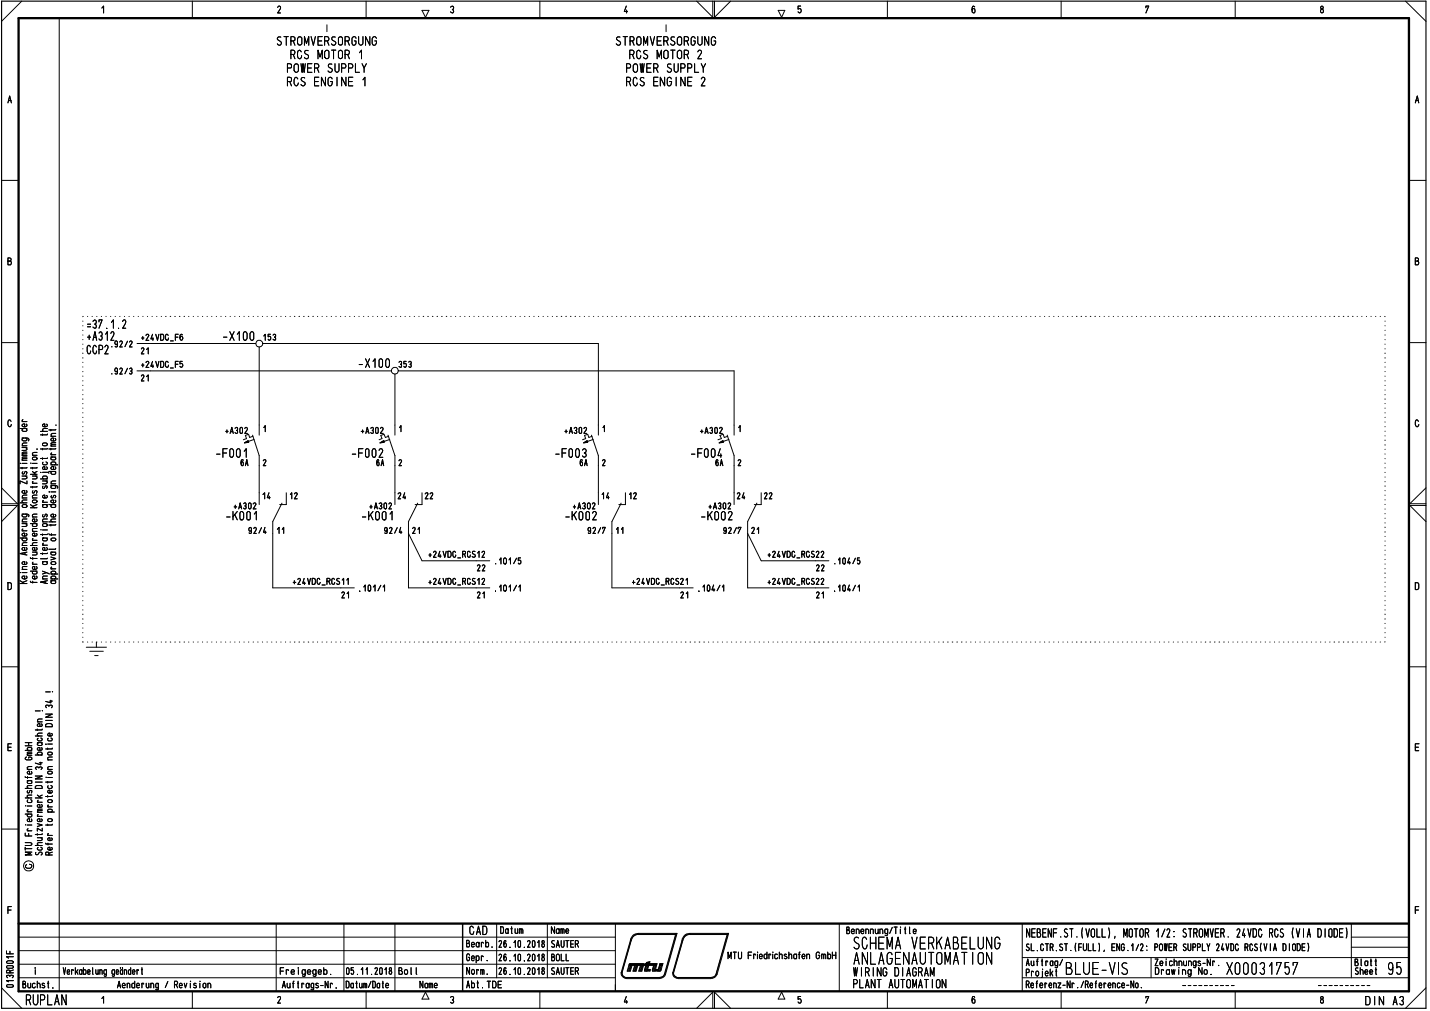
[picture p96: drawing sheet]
<svg xmlns="http://www.w3.org/2000/svg" width="420mm" height="297mm" viewBox="0 0 420 297" stroke-linecap="round" stroke-linejoin="round" font-family="sans-serif">
<defs><g id="words">
<text font-size="8" x="208.9" y="5">/</text>
<text font-size="4.6" x="7.3" y="295.4">RUPLAN</text>
<g font-size="3.9">
<text x="81.2" y="13.5">STROMVERSORGUNG</text>
<text x="85.1" y="17.4">RCS MOTOR 1</text>
<text x="180.8" y="13.5">STROMVERSORGUNG</text>
<text x="184.8" y="17.4">RCS MOTOR 2</text>
<text x="84" y="21.4">POWER SUPPLY</text>
<text x="183.7" y="21.4">POWER SUPPLY</text>
<text x="84.2" y="25.4">RCS ENGINE 1</text>
<text x="183.8" y="25.4">RCS ENGINE 2</text>
<text x="25.3" y="96.6">=37.1.2</text>
<text x="25.4" y="100.2">+A312„,,,,</text>
<text x="63.1" y="134.5">-F001</text>
<text x="103" y="134.5">-F002</text>
<text x="162.8" y="134.5">-F003</text>
<text x="202.7" y="134.5">-F004</text>
<text x="106.1" y="149.7">-KA300102</text>
<text x="66.1" y="152.9">-K001</text>
<text x="165.8" y="152.9">-K002</text>
<text x="205.7" y="152.9">-KA3002</text>
<text x="137.8" y="274.7">CAD</text>
<text x="301.5" y="275.5">NEBENF.ST.(VOLL), MOTOR 1/2: STROMVER. 24VDC RCS (VIA DIODE)</text>
<text x="250.7" y="286.9">WIRING DIAGRAM</text>
<text x="250.4" y="290.4">PLANT AUTOMATION</text>
<text x="400.8" y="295.4">DIN A3/</text>
</g>
<g font-size="3.2">
<text x="81.4" y="4">2</text>
<text x="132.2" y="4">3</text>
<text x="183.2" y="4">4</text>
<text x="234.1" y="4">5</text>
<text x="285.2" y="4">6</text>
<text x="336.3" y="4">7</text>
<text x="387.5" y="4">8</text>
<text x="2.2" y="30.4">A</text>
<text x="415.7" y="30.4">A</text>
<text x="2.1" y="78">B</text>
<text x="415.6" y="78">B</text>
<text x="2" y="173.4">D</text>
<text x="415.5" y="173.4">D</text>
<text x="2" y="220.7">E</text>
<text x="415.5" y="220.7">E</text>
<text x="2" y="268.6">F</text>
<text x="415.5" y="268.6">F</text>
<text x="146.8" y="274.4">Datum</text>
<text x="161.7" y="274.4">Name</text>
<text x="248.4" y="274.5">Benennung/Title</text>
<text x="136.8" y="278.4">Bearb.</text>
<text x="146.4" y="278.5">26.10.2018</text>
<text x="161.9" y="278.5">SAUTER</text>
<text x="213.6" y="281.9">MTU Friedrichshafen GmbH</text>
<text x="301.2" y="279.5">SL.CTR.ST.(FULL), ENG.1/2: POWER SUPPLY 24VDC RCS(VIA DIODE)</text>
<text x="18.4" y="286.4">Verkabelung geändert</text>
<text x="81.9" y="286.4">FreIgegeb .</text>
<text x="101.6" y="286.4">05.11.2018</text>
<text x="136.8" y="286.4">Norm.</text>
<text x="136.9" y="282.4">Gebr.</text>
<text x="146.4" y="282.4">26.10.2018</text>
<text x="146.4" y="286.4">26.10.2018</text>
<text x="161.8" y="282.4">BOLL</text>
<text x="161.9" y="286.4">SAUTER</text>
<text x="250.7" y="283.5">ABLAG-\AUTOldT</text>
<text x="339.1" y="283.9">Ze chnungs-Nr</text>
<text x="34.3" y="290.4">Aenderung / Revision</text>
<text x="82.8" y="290.4">Auf trags-Nr .</text>
<text x="123.1" y="290.4">Name</text>
<text x="136.9" y="290.4">Abt. TDE</text>
<text x="301.3" y="290.4">Referenz-Nr./Reference-No.</text>
<text x="387.8" y="294.9">8</text>
</g>
<g font-size="2.9">
<text x="29.5" y="4">1</text>
<text x="41.3" y="100.2">+24VDC_F6</text>
<text x="65.2" y="100.2">-X100_153</text>
<text x="25.3" y="104.1">C0P2. 414</text>
<text x="41.2" y="104.1">21</text>
<text x="32.1" y="110.1">.92/3</text>
<text x="41.2" y="112.1">21</text>
<text x="41.3" y="108.1">+24VDC_F5</text>
<text x="105.1" y="108.1">-X100 353</text>
<text x="66" y="127.5">+A302</text>
<text x="105.8" y="127.5">+A302</text>
<text x="165.7" y="127.5">+A302</text>
<text x="205.4" y="127.5">+A302</text>
<text x="70.4" y="137">6A</text>
<text x="77" y="137">2</text>
<text x="110.3" y="137">6A</text>
<text x="116.9" y="137">2</text>
<text x="170.1" y="137">6A</text>
<text x="176.7" y="137">2</text>
<text x="210" y="137">6A</text>
<text x="216.5" y="137">2</text>
<text x="68.5" y="149.7">+</text>
<text x="72.6" y="149.7">02</text>
<text x="76.9" y="146.7">14</text>
<text x="84.9" y="146.7">12</text>
<text x="108.4" y="149.7">+</text>
<text x="116.7" y="146.7">24</text>
<text x="124.6" y="146.7">22</text>
<text x="168.1" y="149.7">+</text>
<text x="172.2" y="149.7">02</text>
<text x="176.5" y="146.7">14</text>
<text x="184.6" y="146.7">12</text>
<text x="208" y="149.7">+</text>
<text x="212.1" y="149.7">02</text>
<text x="216.3" y="146.7">24</text>
<text x="224.3" y="146.7">22</text>
<text x="70" y="152.9">A3</text>
<text x="169.6" y="152.9">A3</text>
<text x="72.7" y="156.9">92/4</text>
<text x="81.1" y="156.9">11</text>
<text x="112.6" y="156.9">92/4 .21</text>
<text x="172.4" y="156.9">92/7</text>
<text x="180.8" y="156.9">11</text>
<text x="212.3" y="156.9">92/7 .21</text>
<text x="125.7" y="163.9">+24VDC_RCS12</text>
<text x="139.9" y="167.9">22</text>
<text x="144.9" y="165.9">.101/5</text>
<text x="225.3" y="163.9">+24VDC_ROS22</text>
<text x="239.6" y="167.9">22</text>
<text x="244.6" y="165.9">.104/5</text>
<text x="85.8" y="171.9">+24VDC_RCS11</text>
<text x="105.1" y="173.8">.101/1</text>
<text x="125.7" y="171.9">+24VDC_RCS12</text>
<text x="144.9" y="173.8">.101/1</text>
<text x="185.5" y="171.9">+24VDC_RCS21</text>
<text x="204.7" y="173.8">.104/1</text>
<text x="225.3" y="171.9">+24VDC_ROS22</text>
<text x="244.6" y="173.8">.104/1</text>
<text x="100.2" y="175.9">21</text>
<text x="140" y="175.9">21</text>
<text x="199.7" y="175.9">21</text>
<text x="239.6" y="175.9">21</text>
<text x="116.9" y="286.4">Bol l</text>
<text x="301.2" y="286.9">Projekt 3LU1-V</text>
<text x="301.4" y="283.8">Auftrag/</text>
<text x="339.2" y="286.4">Drawing No.</text>
<text x="397.9" y="283.9">Blatt</text>
<text x="397.9" y="286.4">Sheet</text>
<text x="6.4" y="290.4">Buchst.</text>
<text x="101.4" y="290.4">Datum/Date</text>
<text x="123.8" y="293.7">A</text>
<text x="228.5" y="293.7">A</text>
<text x="29.5" y="294.9">1</text>
<text x="81.4" y="294.9">2</text>
<text x="132.2" y="294.9">3</text>
<text x="183.2" y="294.9">4</text>
<text x="234.3" y="294.9">5</text>
<text x="285.4" y="294.9">6</text>
<text x="336.4" y="294.9">7</text>
</g>
<g font-size="2">
<text x="7.6" y="230.8">ca0</text>
<text x="7.5" y="241.6">000</text>
<text x="1.7" y="286">ce</text>
</g>
<g font-size="1.5">
<text x="16.2" y="125.6">•</text>
<text x="11.6" y="126.9">.C-•-•</text>
<text x="11.7" y="135.4">-•-•</text>
<text x="6.2" y="139.5">(/).Y</text>
<text x="8.7" y="143.7">•-•-•</text>
<text x="9.3" y="142.3">c-</text>
<text x="12.3" y="138.1">00</text>
<text x="12.3" y="143.7">V) 01</text>
<text x="9.3" y="145">u)</text>
<text x="9.3" y="146.5">C</text>
<text x="12.3" y="147.9">c- 0</text>
<text x="12.3" y="149.3">0 -0</text>
<text x="14.1" y="145">.-</text>
<text x="14.7" y="146.5">0,</text>
<text x="6.2" y="154.9">M</text>
<text x="6.3" y="152.1">0)C</text>
<text x="12.2" y="152.1">N0</text>
<text x="12.3" y="153.5">C.0</text>
<text x="12.3" y="154.9">0-•-•</text>
<text x="6.3" y="161.7">000-</text>
<text x="16" y="161.7">,</text>
<text x="6.3" y="166">04-00</text>
<text x="14.7" y="167.5">c-</text>
<text x="6.2" y="168.8">C0</text>
<text x="6.3" y="170.3">0000.</text>
<text x="10.7" y="213.7">0d</text>
<text x="7.1" y="220.6">.0</text>
<text x="10" y="222">.0</text>
<text x="13.2" y="220.6">-•-•</text>
<text x="7.8" y="226.2">C</text>
<text x="13.8" y="223.4">C</text>
<text x="13.8" y="226.2">C</text>
<text x="7.8" y="233.2">V7</text>
<text x="7.3" y="237.6">-</text>
<text x="7.6" y="238.7">0</text>
<text x="10.6" y="238.8">E0.</text>
<text x="10.8" y="236">c-</text>
<text x="7.1" y="249.9">1-•</text>
<text x="10.7" y="247.1">MO</text>
<text x="10.7" y="249.9">00</text>
<text x="1.6" y="280.4">LL</text>
<text x="1.7" y="283.2">CZ</text>
<text x="1.7" y="284.6">CZ</text>
</g>
</g></defs>
<g fill="none" stroke="#000" stroke-width=".29">
<path d="M6.4 .3l-5.9 6M17.4 5.3v286M56.5 .3v5M107.6 .3v5M124 3h2l-1 2.1zM158.6 .3v5M204.7 .3l4.7 4.8M228.6 3h2l-.9 2.1zM260.7 .3v5M311.8 .3v5M362.9 .3v5M413 .3l6 6"/>
<path d="M.5 53h5M414 53h5M.5 100.7h5M414 100.7h5M3.3 123.8a.48 .48 0 0 0-.6-.4 .48 .48 0 0 0-.4 .6v.7l.4 .6h.4l.2-.6M416.8 123.8a.48 .48 0 0 0-.6-.4 .48 .48 0 0 0-.4 .6v.7l.4 .6h.4l.3-.6M.5 148.5h4.6l-4.6 4.7M.5 143.3l4.6 4.7h-4.6M120 156.7l4 8.1M219.7 156.7l3.9 8.1M419 148.5h-4.8l4.8 4.7M419 143.3l-4.8 4.7h4.8"/>
<path d="M.5 195.9h5M414 195.9h5M.5 243.6h5M414 243.6h5M5.5 275.3h175.3M5.5 279.3h175.3M81.2 271.4v19.9M101 271.4v19.9M116 271.4v19.9M145.9 271.4v15.9M160.8 271.4v15.9M180.8 271.4v19.9"/>
<path d="M246.6 271.4v19.9M300.4 271.4v19.8M397 271.4v15.9M397 278.3h17M397 275.3h17M.5 290.2l5.9 6M5.5 287.3h175.3M5.5 283.3h175.3M56.5 291.3v4.9M107.6 291.3v4.9M158.6 291.3v4.9M204.7 296.2l4.7-4.7v4.7"/>
<path d="M209.9 296.2v-4.7l4.8 4.7M260.7 291.3v4.9M300.4 287.3h113.6M300.4 281.3h113.6M311.8 291.3v4.9M338.2 281.3v6M362.9 291.3v4.9M419 290.2l-6 6"/>
<circle cx="8.4" cy="254.4" r="1.49"/>
</g>
<path d="M.5 .3h418.5v295.9h-418.5z" fill="none" stroke="#000" stroke-width=".34"/>
<path d="M5.5 5.3h408.5v286h-408.5zM5.5 271.4h408.5" fill="none" stroke="#000" stroke-width=".68"/>
<path d="M135.9 271.4v19.9" fill="none" stroke="#000" stroke-width=".42"/>
<path d="M358.1 283.7h.1" fill="none" stroke="#000" stroke-width=".29"/>
<path d="M7.4 247.6h1.5a.42 .42 0 0 1 .5 .4 .42 .42 0 0 1-.5 .4h-1.5M7.4 244.8v.8h2M8 244.1h1.4M8 242.4h1.4M8.3 243.5l-.3 .4 .3 .2M8.4 244.9v.7M9.4 250.4h-2l1.6 .4-1.6 .4h2M2.1 289.4l1.4-.1a.38 .38 0 0 1 .4 .4 .38 .38 0 0 1-.4 .4l-1.4-.1-.2-.3zM2.2 287.3l-.3-.4a.55 .55 0 0 1 .5-.4 .55 .55 0 0 1 .5 .4 .48 .48 0 0 1 .6-.4 .48 .48 0 0 1 .4 .5l-.3 .3M3.9 288.1h-2l.6 .4M3.9 281.1h-2l.6 .4M358.1 283.7h.1" fill="none" stroke="#000" stroke-width=".29"/>
<g fill="none" stroke="#000" stroke-width=".29">
<path d="M7.4 218.2h2M8.4 218.2v.9M7.4 228.2l.1 .2h1.9M7.4 239.2h2M7.4 234.4h2M7.8 222.4l-.4 .4v.2l.4 .3 1.6-.2-.2-.6-.8-.1v.4M8 238.5h1.4M8 236.8h1.4M8 221.9h1.4M8.1 228.2v.5M8.3 239.2l-.3 .2 .3 .6h.8l.3-.2v-.4l-.3-.2M9 234.9l.4 .2v.5l-.3 .2-.9-.1-.2-.2 .2-.5"/>
<path d="M9.2 226.7l.2 .2-.2 .5h-.9l-.3-.5 .7-.3v.8M9.4 233.6l-1.3 .1-.1 .5 .4 .2M9.4 230.8l-1.3 .1-.1 .5 .4 .2M9.4 221.4h-1.1l-.3 .2 .3 .3M9.4 221l-1.3 .1-.1 .1 .3 .2M7.4 247.6h1.5a.42 .42 0 0 1 .5 .4 .42 .42 0 0 1-.5 .4h-1.5M7.4 244.8v.8h2M7.6 242.4h.1M8 244.1h1.4M8 242.4h1.4M8.3 243.5l-.3 .4 .3 .2M8.4 244.9v.7"/>
<path d="M9.4 250.4h-2l1.6 .4-1.6 .4h2"/>
</g>
<g fill="none" stroke="#000" stroke-width=".29">
<path d="M7.4 218.2h2M8.4 218.2v.9M10.4 216.2h2M10.4 208.9h1.4M11 218.2h1.1l.3 .6-.3 .2h-.8l-.3-.2 .3-.6M11 214.2v.4M12 216.8l.4 .4-.3 .5h-.8l-.3-.4 .2-.4M12.1 219.7l.3 .4-.4 .4-1-.2v-.5l.7-.2v.9M12.4 215.4l-1.3 .2-.1 .3 .4 .3M12.4 214.2l-.1 .3h-1.9M12.4 211.2l-1.2 .1-.2 .2 .2 .6M12.4 218.2l-.2 .1"/>
<path d="M7.4 228.2l.1 .2h1.9M7.4 239.2h2M7.4 234.4h2M7.8 222.4l-.4 .4v.2l.4 .3 1.6-.2-.2-.6-.8-.1v.4M8 238.5h1.4M8 236.8h1.4M8 221.9h1.4M8.1 228.2v.5M8.3 239.2l-.3 .2 .3 .6h.8l.3-.2v-.4l-.3-.2M9 234.9l.4 .2v.5l-.3 .2-.9-.1-.2-.2 .2-.5M9.2 226.7l.2 .2-.2 .5h-.9l-.3-.5 .7-.3v.8M9.4 233.6l-1.3 .1-.1 .5 .4 .2"/>
<path d="M9.4 230.8l-1.3 .1-.1 .5 .4 .2M9.4 221.4h-1.1l-.3 .2 .3 .3M9.4 221l-1.3 .1-.1 .1 .3 .2M10.4 228h2l-2 .9h2M10.4 234.4h2M10.5 231.1l.3-.3h1.2l.4 .3v.5h-2zM10.7 226.1l-.3-.5a.55 .55 0 0 1 .5-.3 .55 .55 0 0 1 .5 .3 .48 .48 0 0 1 .5-.3 .48 .48 0 0 1 .4 .5l-.2 .3M11 233.6l1 .8M11.2 239.4l-.2 .2 .3 .3M11.6 224.1h.8M12 223.9v.8l-1.6-.5M12.1 236.4l.3 .5-.4 .3-1-.1v-.5l.2-.2h.5v.8"/>
<path d="M12.4 233.6l-.8 .4M7.6 242.4h.1M10.5 250.4a.43 .43 0 0 0 .1 .7 .43 .43 0 0 0 .6-.1 .56 .56 0 0 1 .6-.7 .56 .56 0 0 1 .5 .7l-.2 .2M11 242l1.4 .4-1.4 .4M11 244.9v.5M12.4 247.6h-1.3l-.1 .5 .4 .3M12.4 244.9l-.1 .3h-1.9M12.4 243.3v.9l-1.4-.9v.9"/>
</g>
<g fill="none" stroke="#000" stroke-width=".29">
<path d="M10.4 216.2h2M10.4 208.9h1.4M11 218.2h1.1l.3 .6-.3 .2h-.8l-.3-.2 .3-.6M11 214.2v.4M12 216.8l.4 .4-.3 .5h-.8l-.3-.4 .2-.4M12.1 219.7l.3 .4-.4 .4-1-.2v-.5l.7-.2v.9M12.5 208.9h.1M12.4 215.4l-1.3 .2-.1 .3 .4 .3M12.4 214.2l-.1 .3h-1.9M12.4 211.2l-1.2 .1-.2 .2 .2 .6M12.4 218.2l-.2 .1M10.4 228h2l-2 .9h2"/>
<path d="M10.4 234.4h2M10.5 231.1l.3-.3h1.2l.4 .3v.5h-2zM10.7 226.1l-.3-.5a.55 .55 0 0 1 .5-.3 .55 .55 0 0 1 .5 .3 .48 .48 0 0 1 .5-.3 .48 .48 0 0 1 .4 .5l-.2 .3M11 233.6l1 .8M11.2 239.4l-.2 .2 .3 .3M11.6 224.1h.8M12 223.9v.8l-1.6-.5M12.1 236.4l.3 .5-.4 .3-1-.1v-.5l.2-.2h.5v.8M12.4 233.6l-.8 .4M10.5 250.4a.43 .43 0 0 0 .1 .7 .43 .43 0 0 0 .6-.1 .56 .56 0 0 1 .6-.7 .56 .56 0 0 1 .5 .7l-.2 .2M11 242l1.4 .4-1.4 .4M11 244.9v.5"/>
<path d="M12.4 247.6h-1.3l-.1 .5 .4 .3M12.4 244.9l-.1 .3h-1.9M12.4 243.3v.9l-1.4-.9v.9"/>
</g>
<g fill="none" stroke="#000" stroke-width=".29">
<path d="M12.5 208.9h.1M14 229.6v.4M14 233.8v.4M14 238.6h2M14 237.1h1.4M14 228.4h1.4M14.1 235.1l.3-.2 .8 .1 .2 .5-1 .3-.4-.3zM14.3 236.6h-.3l.3 .5M14.4 238.6a.43 .43 0 0 1-.4-.4 .43 .43 0 0 1 .4-.5l.9 .2 .1 .4-.5 .3M14.9 230.8l.5 .3-.4 .5h-.7l-.3-.2 .2-.5M15.1 232.2l.3 .3-.3 .5h-.8l-.3-.3 .1-.4 .6-.1v.8M15.4 233.8l-.1 .2h-1.9"/>
<path d="M15.4 229.6v.2h-2M13.4 247.7l.1 .3h1.9M14 245.4h1.4M14 242.1v.5M14.1 240.7l.3-.2 .8 .1 .2 .5-1 .3-.4-.3zM14.1 247.7v.5M14.3 244.9l-.3 .1 .3 .4M14.4 251.2v-.5a.56 .56 0 0 0-1-.2v.7h2M15.1 249l.3 .4-.5 .4-.8-.2v-.5l.6-.2v.9M15.1 246.2l.3 .4-.5 .4-.8-.2v-.5l.6-.2v.9M15.4 242.1l-.1 .3h-1.9M15.4 250.4l-1 .3"/>
</g>
<g fill="none" stroke="#000" stroke-width=".29">
<path d="M13.4 212.9l.6-.3 1 .1 .4 .3v.5h-2zM13.4 209.8h2l-2 .9h2M13.4 211.7h2M13.4 203.3h1.4M13.5 218.6h.1M13.7 207.9l-.3-.3a.48 .48 0 0 1 .5-.4 .48 .48 0 0 1 .5 .3 .53 .53 0 0 1 .5-.3 .53 .53 0 0 1 .5 .4l-.3 .3M14 218.6h1.4M14.6 206h.8M14.9 216.8l.5 .4-.4 .5h-.7l-.3-.3 .2-.5M14.9 205.7v.8l-1.5-.4M15.1 215.5l.3 .2-.3 .5h-.8l-.3-.5 .4-.3h.3v.8M13.6 228.4h.1"/>
<path d="M14.1 226.7l.3-.1 .8 .1 .2 .5-1 .2-.4-.2zM14.1 221.1l.3-.1 .8 .1 .2 .5-1 .2-.4-.2z"/>
</g>
<g fill="none" stroke="#000" stroke-width=".29">
<path d="M15.5 203.3h.1M14 229.6v.4M14 233.8v.4M14 238.6h2M14 237.1h1.4M14 228.4h1.4M14.1 235.1l.3-.2 .8 .1 .2 .5-1 .3-.4-.3zM14.3 236.6h-.3l.3 .5M14.4 238.6a.43 .43 0 0 1-.4-.4 .43 .43 0 0 1 .4-.5l.9 .2 .1 .4-.5 .3M14.9 230.8l.5 .3-.4 .5h-.7l-.3-.2 .2-.5M15.1 232.2l.3 .3-.3 .5h-.8l-.3-.3 .1-.4 .6-.1v.8M15.4 233.8l-.1 .2h-1.9"/>
<path d="M15.4 229.6v.2h-2M13.4 247.7l.1 .3h1.9M14 245.4h1.4M14 242.1v.5M14.1 240.7l.3-.2 .8 .1 .2 .5-1 .3-.4-.3zM14.1 247.7v.5M14.3 244.9l-.3 .1 .3 .4M14.4 251.2v-.5a.56 .56 0 0 0-1-.2v.7h2M15.1 249l.3 .4-.5 .4-.8-.2v-.5l.6-.2v.9M15.1 246.2l.3 .4-.5 .4-.8-.2v-.5l.6-.2v.9M15.4 242.1l-.1 .3h-1.9M15.4 250.4l-1 .3"/>
</g>
<g fill="none" stroke="#000" stroke-width=".29">
<path d="M13.4 212.9l.6-.3 1 .1 .4 .3v.5h-2zM13.4 209.8h2l-2 .9h2M13.4 211.7h2M13.4 203.3h1.4M13.5 218.6h.1M13.7 207.9l-.3-.3a.48 .48 0 0 1 .5-.4 .48 .48 0 0 1 .5 .3 .53 .53 0 0 1 .5-.3 .53 .53 0 0 1 .5 .4l-.3 .3M14 218.6h1.4M14.6 206h.8M14.9 216.8l.5 .4-.4 .5h-.7l-.3-.3 .2-.5M14.9 205.7v.8l-1.5-.4M15.1 215.5l.3 .2-.3 .5h-.8l-.3-.5 .4-.3h.3v.8M13.6 228.4h.1"/>
<path d="M14.1 226.7l.3-.1 .8 .1 .2 .5-1 .2-.4-.2zM14.1 221.1l.3-.1 .8 .1 .2 .5-1 .2-.4-.2z"/>
</g>
<g fill="none" stroke="#000" stroke-width=".29">
<path d="M12.5 158.1h1.1l.3 .5-.3 .3h-.8l-.3-.3 .3-.5M12.5 156.9v.4M12.5 155.7h1.4M12.7 159.6l-.2 .3 .3 .3M13.9 156.9l-.1 .2h-1.9M13.9 158.1l-.2 .1M12.5 167.8l1.9 .9M12.5 165h1.1l.3 .4-.1 .3-.2 .2-.9-.1-.2-.4 .3-.4M12.5 170.1h1.4M12.5 162.5v.4M12.5 160.2h1.4M13.2 170.8v.6"/>
<path d="M13.7 160.9l.2 .5-.4 .3-.9-.2-.1-.4 .2-.2h.5v.8M13.7 168.2l-1.2 .5M13.9 170.6l-2 .4 2 .4M13.9 169.2h-1.2l-.2 .5 .2 .4M13.9 164l-.1 .2h-1.9M13.9 162.5l-.1 .1h-1.9M13.9 165l-.2 .1M15.5 203.3h.1M8.7 253.9a.6 .6 0 0 1 .7 .6 .6 .6 0 0 1-.6 .6h-.8l-.4-.3-.1-.5 .3-.3"/>
</g>
<g fill="none" stroke="#000" stroke-width=".29">
<path d="M12 138.8h.1M12.5 138.8h1.5l.4 .2M12.5 130.4l1-.3a.42 .42 0 0 1 .4 .5 .42 .42 0 0 1-.4 .4l-.8-.1zM12.5 127.5v.4M12.5 131.7v.5M13.5 135.7l.4 .4-.3 .5-.9-.1-.2-.3 .2-.4M13.7 124.6l.2 .3-.1 .3-.9 .2a.45 .45 0 0 1-.4-.6 .45 .45 0 0 1 .7-.3v.9M13.9 131.7l-.1 .2h-1.9M13.9 127.5l-.1 .3h-1.9M11.9 140.7h2M12.1 155.7h.1M12.5 158.1h1.1l.3 .5-.3 .3h-.8l-.3-.3 .3-.5"/>
<path d="M12.5 141.3h1.4M12.5 156.9v.4M12.5 155.7h1.4M12.7 159.6l-.2 .3 .3 .3M12.8 140.7l-.3-.3 .3-.5h.8l.3 .3-.3 .5M13.5 141.3a.42 .42 0 0 1 .4 .4 .42 .42 0 0 1-.4 .5h-1M13.7 145.5l.2 .3-.2 .5h-1l-.2-.5 .7-.3v.8M13.9 156.9l-.1 .2h-1.9M13.9 158.1l-.2 .1M12.5 167.8l1.9 .9M12.5 165h1.1l.3 .4-.1 .3-.2 .2-.9-.1-.2-.4 .3-.4M12.5 162.5v.4"/>
<path d="M12.5 170.1h1.4M12.5 160.2h1.4M13.2 170.8v.6M13.7 160.9l.2 .5-.4 .3-.9-.2-.1-.4 .2-.2h.5v.8M13.7 168.2l-1.2 .5M13.9 170.6l-2 .4 2 .4M13.9 169.2h-1.2l-.2 .5 .2 .4M13.9 164l-.1 .2h-1.9M13.9 162.5l-.1 .1h-1.9M13.9 165l-.2 .1"/>
</g>
<g fill="none" stroke="#000" stroke-width=".29">
<path d="M5.9 125.9h2M6 136.1h.1M6.5 128.7l1.8 .1 .2 .3-.2 .4M6.5 137.3v.5M6.5 136.1h1.4M6.5 135.2h1.4M6.5 133.9h1.4M6.5 131.5h1.4M6.5 131h1.4M6.5 123.9h1.4M6.7 123.3l-.2 .2 .3 .4M6.8 128.7l-.3 .3 .3 .5h.8l.3-.2-.3-.6"/>
<path d="M6.8 125.9l-.3 .3 .3 .5h.8l.3-.2-.3-.6M7.5 139.9l.4 .3-.1 .3-1.3 .2M7.5 131.5l.4 .3-.1 .4-1.3 .1M7.7 124.6l.2 .5-.4 .3-.9-.2v-.5l.6-.2v.9M7.9 137.3l-.1 .2h-1.9M7.9 134.7h-1.2l-.2 .3 .2 .2M7.9 134.3h-1.2l-.2 .2 .4 .2M7.9 133.3h-1.2l-.2 .3 .2 .3M7.9 132.8l-1.3 .1v.4h.3M7.9 130.1l-1.3 .2 .1 .7M9.5 136.1h1.4M9.5 137.3v.5"/>
<path d="M10.5 139.9l.4 .3-.2 .4-1.2 .1M10.9 137.3v.2h-2M12 138.8h.1M12.5 138.8h1.5l.4 .2M12.5 130.4l1-.3a.42 .42 0 0 1 .4 .5 .42 .42 0 0 1-.4 .4l-.8-.1zM12.5 127.5v.4M12.5 131.7v.5M13.5 135.7l.4 .4-.3 .5-.9-.1-.2-.3 .2-.4M13.7 124.6l.2 .3-.1 .3-.9 .2a.45 .45 0 0 1-.4-.6 .45 .45 0 0 1 .7-.3v.9M13.9 131.7l-.1 .2h-1.9M13.9 127.5l-.1 .3h-1.9M5.9 158.1h2"/>
<path d="M5.9 147.7h2M6.5 156h1.4M6.5 146.3h1.4M6.6 148.4l.9-.1 .3 .1 .1 .4-1 .3-.3-.2zM6.7 155.4l-.2 .3 .3 .3M6.8 158.1l-.3 .2 .3 .6 .9-.1 .2-.5-.3-.2M7.7 156.7l.2 .3-.2 .5h-1l-.2-.4 .1-.3 .6-.2v.9M7.7 144.2l.2 .4-.4 .3-.9-.1-.1-.4 .7-.3v.8M7.9 159.4l-1.3 .2 .1 .7M7.9 152.5l-1.3 .1 .1 .7M7.9 146.9l-1.3 .1-.1 .4 .4 .3M7.9 145.5l-1.3 .1 .1 .7"/>
<path d="M7.9 141.3v.9l-2-.9v.9M8.9 153.8h2M8.9 149.2h2M8.9 148.3l1.2 .9M9.5 147.2l.4-.3h.6l.4 .3v.2l-.2 .3h-.8zM9.5 158.7h1.4M9.5 156.1h1.4M9.5 151.9h1.4M9.7 158.2l-.2 .4 .3 .1M9.8 153.8l-.3 .2v.5l.3 .2 1-.2 .1-.3-.4-.4M10.6 156.7l.3 .3-.3 .5h-.9l-.1-.7 .6-.2v.9M10.6 152.5l.3 .5-.4 .3-.8-.1-.2-.5 .2-.2h.5v.8"/>
<path d="M10.9 159.4l-1.3 .2-.1 .5 .4 .2M10.9 155.3l-1.3 .1 .1 .7M10.9 151l-1.3 .2 .1 .7M10.9 148.3l-1.3 .5M11.9 140.7h2M12.1 155.7h.1M12.5 141.3h1.4M12.8 140.7l-.3-.3 .3-.5h.8l.3 .3-.3 .5M13.5 141.3a.42 .42 0 0 1 .4 .4 .42 .42 0 0 1-.4 .5h-1M13.7 145.5l.2 .3-.2 .5h-1l-.2-.5 .7-.3v.8M5.9 171.4h2M5.9 170.6l1.3 .8"/>
<path d="M7.3 162.4v.6M7.9 166.5h-1.3l.1 .8M7.9 162.2l-2 .4 2 .5M7.9 170.6l-1.3 .5M8.9 170.8l.2 .3h1.8M8.9 163.8l.1 .3h1.9M8.9 167.8h2M9.6 163.8v.5M9.6 170.8v.5M9.8 167.8l-.3 .2v.5l.3 .2 1-.2 .1-.4-.4-.3M10.5 162.2l.4 .4-.2 .4-1.2 .1M10.6 166.5l.3 .5-.4 .3-.8-.1-.2-.5 .2-.2h.5v.8"/>
</g>
<g fill="none" stroke="#000" stroke-width=".29">
<path d="M9.1 136.1h.1M9.5 133.8h1.4M9.5 137.3v.5M9.5 136.1h1.4M9.7 134.4h1l.2 .5-1 .2-.4-.2zM10.5 139.9l.4 .3-.2 .4-1.2 .1M10.9 132.9l-1.3 .2 .1 .7M10.9 132h.1M10.9 137.3v.2h-2M8.9 153.8h2M8.9 149.2h2M8.9 148.3l1.2 .9"/>
<path d="M9.5 147.2l.4-.3h.6l.4 .3v.2l-.2 .3h-.8zM9.5 158.7h1.4M9.5 156.1h1.4M9.5 151.9h1.4M9.7 158.2l-.2 .4 .3 .1M9.8 153.8l-.3 .2v.5l.3 .2 1-.2 .1-.3-.4-.4M10.6 156.7l.3 .3-.3 .5h-.9l-.1-.7 .6-.2v.9M10.6 152.5l.3 .5-.4 .3-.8-.1-.2-.5 .2-.2h.5v.8M10.9 159.4l-1.3 .2-.1 .5 .4 .2M10.9 155.3l-1.3 .1 .1 .7M10.9 151l-1.3 .2 .1 .7M10.9 148.3l-1.3 .5"/>
<path d="M8.9 170.8l.2 .3h1.8M8.9 163.8l.1 .3h1.9M8.9 167.8h2M9.6 163.8v.5M9.6 170.8v.5M9.8 167.8l-.3 .2v.5l.3 .2 1-.2 .1-.4-.4-.3M10.5 162.2l.4 .4-.2 .4-1.2 .1M10.6 166.5l.3 .5-.4 .3-.8-.1-.2-.5 .2-.2h.5v.8"/>
</g>
<g fill="none" stroke="#000" stroke-width=".29">
<path d="M96.1 7.3v2M195.7 7.3v2M39.2 93h.1M40.6 93h.1M42 93h.1M43.3 93h.1M44.7 93h.1M46 93h.1M47.4 93h.1M48.6 93h.2M50 93h.2M51.3 93h.2"/>
<path d="M52.7 93h.2M54.1 93h.1M55.4 93h.1M56.8 93h.1M58.1 93h.1M59.5 93h.1M60.8 93h.1M62.2 93h.1M63.5 93h.1M64.9 93h.1M66.3 93h.1M67.6 93h.1"/>
<path d="M69 93h.1M70.3 93h.1M71.7 93h.1M73 93h.1M74.4 93h.1M75.7 93h.1M77.1 93h.1M78.4 93h.1M79.8 93h.1M81.2 93h.1M82.5 93h.1M83.9 93h.1"/>
<path d="M85.2 93h.1M86.5 93h.2M87.8 93h.2M89.2 93h.2M90.6 93h.1M91.9 93h.2M93.3 93h.1M94.6 93h.1M96 93h.1M97.3 93h.1M98.7 93h.1M100 93h.1"/>
<path d="M101.4 93h.1M102.7 93h.1M104.1 93h.1M105.5 93h.1M106.8 93h.1M108.2 93h.1M109.5 93h.1M110.9 93h.1M112.2 93h.1M113.6 93h.1M114.9 93h.1M116.3 93h.1"/>
<path d="M117.6 93h.1M119 93h.1M120.4 93h.1M121.7 93h.1M123.1 93h.1M124.3 93h.2M125.7 93h.2M127 93h.2M128.4 93h.2M129.8 93h.1M131.1 93h.2M132.5 93h.1"/>
<path d="M133.8 93h.1M135.2 93h.1M136.5 93h.1M137.9 93h.1M139.2 93h.1M140.6 93h.1M141.9 93h.1M143.3 93h.1M144.7 93h.1M146 93h.1M147.4 93h.1M148.7 93h.1"/>
<path d="M150.1 93h.1M151.4 93h.1M152.8 93h.1M154.1 93h.1M155.5 93h.1M156.8 93h.1M158.2 93h.1M159.6 93h.1M160.9 93h.1M162.3 93h.1M163.5 93h.2M164.9 93h.2"/>
<path d="M166.2 93h.2M167.6 93h.2M169 93h.1M170.3 93h.1M171.7 93h.1M173 93h.1M174.4 93h.1M175.7 93h.1M177.1 93h.1M178.4 93h.1M179.8 93h.1M181.1 93h.1"/>
<path d="M182.5 93h.1M183.9 93h.1M185.2 93h.1M186.6 93h.1M187.9 93h.1M189.3 93h.1M190.6 93h.1M192 93h.1M193.3 93h.1M194.7 93h.1M196 93h.1M197.4 93h.1"/>
<path d="M198.8 93h.1M200.1 93h.1M201.4 93h.1M202.7 93h.2M204.1 93h.2M205.4 93h.2M206.8 93h.2M208.2 93h.1M209.5 93h.1M210.9 93h.1M212.2 93h.1M213.6 93h.1"/>
<path d="M214.9 93h.1M216.3 93h.1M217.6 93h.1M219 93h.1M220.3 93h.1M221.7 93h.1M223.1 93h.1M224.4 93h.1M225.8 93h.1M227.1 93h.1M228.5 93h.1M229.8 93h.1"/>
<path d="M231.2 93h.1M232.5 93h.1M233.9 93h.1M235.2 93h.1M236.6 93h.1M238 93h.1M239.2 93h.2M240.6 93h.1M241.9 93h.2M243.3 93h.2M244.6 93h.2M246 93h.1"/>
<path d="M247.4 93h.1M248.7 93h.1M250.1 93h.1M251.4 93h.1M252.8 93h.1M254.1 93h.1M255.5 93h.1M256.8 93h.1M258.2 93h.1M259.5 93h.1M260.9 93h.1M262.3 93h.1"/>
<path d="M263.6 93h.1M265 93h.1M266.3 93h.1M267.7 93h.1M269 93h.1M270.4 93h.1M271.7 93h.1M273.1 93h.1M274.4 93h.1M275.8 93h.1M277.1 93h.1M278.4 93h.2"/>
<path d="M279.8 93h.2M281.1 93h.2M282.5 93h.2M283.8 93h.1M285.2 93h.1M286.6 93h.1M287.9 93h.1M289.3 93h.1M290.6 93h.1M292 93h.1M293.3 93h.1M294.7 93h.1"/>
<path d="M296 93h.1M297.4 93h.1M298.7 93h.1M300.1 93h.1M301.5 93h.1M302.8 93h.1M304.2 93h.1M305.5 93h.1M306.9 93h.1M308.2 93h.1M309.6 93h.1M310.9 93h.1"/>
<path d="M312.3 93h.1M313.6 93h.1M315 93h.1M316.3 93h.1M317.6 93h.2M319 93h.2M320.3 93h.2M321.7 93h.2M323 93h.1M324.4 93h.1M325.8 93h.1M327.1 93h.1"/>
<path d="M328.5 93h.1M329.8 93h.1M331.2 93h.1M332.5 93h.1M333.9 93h.1M335.2 93h.1M336.6 93h.1M337.9 93h.1M339.3 93h.1M340.7 93h.1M342 93h.1M343.4 93h.1"/>
<path d="M344.7 93h.1M346.1 93h.1M347.4 93h.1M348.8 93h.1M350.1 93h.1M351.5 93h.1M352.8 93h.1M354.1 93h.2M355.5 93h.1M356.8 93h.2M358.2 93h.2M359.5 93h.2"/>
<path d="M360.9 93h.1M362.2 93h.1M363.6 93h.1M365 93h.1M366.3 93h.1M367.7 93h.1M369 93h.1M370.4 93h.1M371.7 93h.1M373.1 93h.1M374.4 93h.1M375.8 93h.1"/>
<path d="M377.1 93h.1M378.5 93h.1M379.9 93h.1M381.2 93h.1M382.6 93h.1M383.9 93h.1M385.3 93h.1M386.6 93h.1M388 93h.1M389.3 93h.1M390.7 93h.1M392 93h.1"/>
<path d="M393.3 93h.2M394.7 93h.1M396 93h.2M397.4 93h.2M398.7 93h.1M400.1 93h.1M401.4 93h.1M402.8 93h.1M404.2 93h.1M405.5 93h.1M406.9 93h.1M407 94.3v.1"/>
<path d="M407 95.7v.1M407 97v.1M407 98.4v.1M407 99.7v.1M24.3 102.4v.1M24.3 103.7v.2M24.3 105.1v.1M24.3 106.4v.1M24.3 107.8v.1M24.3 109.1v.1M24.3 110.5v.1M24.3 111.8v.1"/>
<path d="M24.3 113.2v.1M24.3 114.6h.1M24.3 115.9v.1M24.3 117.2v.1M24.3 118.5v.1M24.3 119.9v.1M40.3 100.9h34.8M40.3 109h74.7M76.2 101.9v25.9M77.2 100.9h98.6v26.9M116 109.9v17.9M117.1 109h98.6v18.8"/>
<path d="M407 101.1v.1M407 102.4v.1M407 103.7v.2M407 105.1v.1M407 106.4v.1M407 107.8v.1M407 109.1v.1M407 110.5v.1M407 111.8v.1M407 113.2v.1M407 114.6h.1M407 115.9v.1"/>
<path d="M407 117.2v.1M407 118.5v.1M407 119.9v.1M9.1 136.1h.1M9.5 133.8h1.4M9.7 134.4h1l.2 .5-1 .2-.4-.2zM10.9 132.9l-1.3 .2 .1 .7M10.9 132h.1M14.4 138.5h2M14.9 134.3h1.1l.4 .6-.4 .2h-.7l-.4-.2 .4-.6M14.9 136.6h2.1M14.9 133.6h1.5"/>
<path d="M14.9 131.7v.5M14.9 131.1h1.5M14.9 128.2h1.5M15.2 133.1l-.3 .2 .4 .3M15.3 138.5l-.4 .4 .4 .5 .9-.1 .2-.4-.4-.4M15.4 136.6a.42 .42 0 0 1-.5-.5 .42 .42 0 0 1 .5-.4l1 .3v.3l-.4 .3M16.1 137.2l.3 .2-.3 .5h-.9l-.3-.5 .8-.3v.8M16.1 128.8l.3 .2-.3 .5h-.9l-.3-.5 .8-.3v.8M16.4 131.7l-.1 .2h-1.9M16.4 130.6h-1.2l-.3 .2 .3 .3M16.4 130h-1l-.5 .3 .5 .3M16.4 127.3l-1.3 .2 .1 .7"/>
<path d="M16.4 134.3l-.2 .1M24.3 121.2v.1M24.3 122.6v.1M24.3 124h.1M24.3 125.3v.1M24.3 126.7h.1M24.3 128v.1M24.3 129.3v.2M24.3 130.6v.2M24.3 132v.1M24.3 133.3v.1M24.3 134.7v.1"/>
<path d="M24.3 136.1h.1M24.3 137.4v.1M24.3 138.8v.1M71.8 130.1l1.1-.6 .2 .5zM71.9 130h.4M72.1 130h.7M72.1 127.9l.3 1-.9 .3M72.2 129.9h.8M72.3 129.8h.7M72.5 129.7h.5M72.6 129.6h.3M72.8 129.5h.1"/>
<path d="M74.2 127.8l2 6.1v14.4M74.3 128.2l-.9 .3M74.6 129.1l-1.7 .6M77.5 125.6l.4-.5v1.7M111.6 130.1l1.1-.6 .2 .5zM111.8 130h.3M111.9 130h.7M111.9 127.9l.3 1-.8 .3M112.1 129.9h.8M112.2 129.8h.7M112.5 129.6h.3M112.6 129.5h.2"/>
<path d="M114 127.8l2 6.1v14.4M114.2 128.2l-1 .3M114.5 129.1l-2.2 .6M117.4 125.6l.4-.5v1.7M171.5 130.1l1-.6 .2 .5zM171.6 130h.2M171.7 130h.7M171.7 127.9l.4 1-.9 .3M171.8 129.9h.9M172 129.8h.7M172.1 129.7h.6M172.3 129.6h.3"/>
<path d="M172.4 129.5h.2M173.8 127.8l2 6.1v14.4M173.9 128.2l-.9 .3M174.3 129.1l-1.7 .6M177.2 125.6l.4-.5v1.7M211.3 130.1l1.1-.6 .2 .5zM211.5 130h.2M211.5 127.9l.5 1-1.1 .3M211.5 130h.7M211.7 129.9h.9M211.9 129.8h.7M212.1 129.6h.4"/>
<path d="M212.3 129.5h.2M213.7 127.8l2 6.1v14.4M213.8 128.2l-1 .3M214.2 129.1l-2.2 .6M217 125.6l.5-.5v1.7M407 121.2v.1M407 122.6v.1M407 124h.1M407 125.3v.1M407 126.7h.1M407 128v.1M407 129.3v.2"/>
<path d="M407 130.6v.2M407 132v.1M407 133.3v.1M407 134.7v.1M407 136.1h.1M407 137.4v.1M407 138.8v.1M14.4 156.8l.2 .3h1.8M14.4 148.3h2M15 158.2l1-.1 .4 .2v.3l-.4 .3h-.6l-.4-.2zM15.1 156.8v.5M15.3 148.3l-.4 .3 .4 .5 1-.2 .1-.3-.4-.3"/>
<path d="M16.1 151.1l.3 .3-.3 .5h-.9l-.3-.3 .1-.4 .7-.2v.9M16.1 147l.3 .4-.4 .3-1-.1-.1-.4 .8-.3v.8M16.4 152.5l-1.3 .1-.2 .4 .5 .3M16.4 141.3l-1.3 .2 .1 .7M24.3 140.1v.1M24.3 141.5v.1M24.3 142.7v.2M24.3 144.1v.1M24.3 145.5h.1M24.3 146.8v.1M24.3 148.2v.1M24.3 149.5v.1"/>
<path d="M24.3 150.9v.1M24.3 152.2v.1M24.3 153.6v.1M24.3 154.9v.1M24.3 156.2v.2M24.3 157.6h.1M24.3 158.9v.1M70.1 149.5l.5-1.8 .4 1.8M70.3 149h.6M71.6 148a.42 .42 0 0 1 .7 .1 .42 .42 0 0 1-.4 .6l.4 .1v.6l-.5 .1-.2-.2M82.8 147.8l-2.7 5.4v19.5h24M84.1 144.8v3.5h-1.9"/>
<path d="M106.5 151.9h1M108.3 150.3v2.4M108.8 151.2l.8 1.5M109.6 150.3l-1.3 1.5M110.4 150.5l.6-.2 .4 .3 .1 1.6a.55 .55 0 0 1-.6 .5 .55 .55 0 0 1-.5-.5zM112.4 150.6a.52 .52 0 0 1 .6-.3 .52 .52 0 0 1 .4 .5v1.4a.55 .55 0 0 1-.5 .6 .55 .55 0 0 1-.6-.6zM114.6 151l.6-.7v2.4M122.7 147.8l-2.7 5.4v19.5h23.9M124 144.8v3.5h-2M169.8 149.5l.4-1.8 .4 1.8M169.9 149h.7M171.2 148a.45 .45 0 0 1 .7 0 .45 .45 0 0 1-.3 .7l.3 .2v.5l-.4 .1-.3-.2"/>
<path d="M182.5 147.8l-2.7 5.4v19.5h23.9M183.8 144.8v3.5h-2M209.6 149.5l.5-1.8 .4 1.8M209.8 149h.6M211 148a.45 .45 0 0 1 .8 0 .45 .45 0 0 1-.3 .7 .43 .43 0 0 1 .3 .4 .43 .43 0 0 1-.4 .4l-.4-.2M222.4 147.8l-2.7 5.4v19.5h23.8M223.6 144.8v3.5h-2M407 140.1v.1M407 141.5v.1M407 142.7v.2M407 144.1v.1M407 145.5h.1"/>
<path d="M407 146.8v.1M407 148.2v.1M407 149.5v.1M407 150.9v.1M407 152.2v.1M407 153.6v.1M407 154.9v.1M407 156.2v.2M407 157.6h.1M407 158.9v.1M14.9 170.6h1.1l.4 .3-.1 .4-.3 .1-1-.1-.1-.4 .4-.3M14.9 163.7l1.5 .4-1.5 .4"/>
<path d="M14.9 162.2l1.3 .1 .1 .6-1 .2-.4-.4 .4-.5M14.9 170.1h2.1M14.9 168.7h2.1M15 165.2l1-.2 .3 .2 .1 .4-1 .3-.4-.2zM15.4 170.1a.42 .42 0 0 1-.5-.4 .42 .42 0 0 1 .5-.5l1 .3-.1 .4-.3 .2M15.4 168.7a.42 .42 0 0 1-.5-.5 .42 .42 0 0 1 .5-.4l.9 .2 .1 .4-.4 .3M16.4 161.2l-.1 .2h-1.9M16.4 170.6l-.2 .1M24.3 160.3v.1M24.3 161.6v.1M24.3 163v.1M24.3 164.3v.1"/>
<path d="M24.3 165.7v.1M24.3 167v.1M24.3 168.3v.2M24.3 169.7v.1M24.3 171v.1M24.3 172.4v.1M24.3 173.7v.1M24.3 175.1v.1M24.3 176.4v.1M24.3 177.8v.1M24.3 179.2h.1M124 164.8h19.9"/>
<path d="M223.6 164.8h19.9M407 160.3v.1M407 161.6v.1M407 163v.1M407 164.3v.1M407 165.7v.1M407 167v.1M407 168.3v.2M407 169.7v.1M407 171v.1M407 172.4v.1M407 173.7v.1"/>
<path d="M407 175.1v.1M407 176.4v.1M407 177.8v.1M407 179.2h.1M24.3 180.4v.2M24.3 181.8v.1M24.3 183.1v.1M24.3 184.5v.1M24.3 185.8v.1M24.3 187.2v.1M24.3 188.6h.1M25.4 190.2h5.9"/>
<path d="M25.7 188.6h.1M26.4 191.3h4M27.1 188.6h.1M27.8 192.6h1M28.3 188.6v1.6M28.4 188.6h.1M29.8 188.6h.1M31.1 188.6h.1M32.5 188.6h.1M33.8 188.6h.1M35.2 188.6h.1M36.5 188.6h.1"/>
<path d="M37.9 188.6h.1M39.2 188.6h.1M40.6 188.6h.1M42 188.6h.1M43.3 188.6h.1M44.7 188.6h.1M46 188.6h.1M47.4 188.6h.1M48.6 188.6h.2M50 188.6h.2M51.3 188.6h.2M52.7 188.6h.2"/>
<path d="M54.1 188.6h.1M55.4 188.6h.1M56.8 188.6h.1M58.1 188.6h.1M59.5 188.6h.1M60.8 188.6h.1M62.2 188.6h.1M63.5 188.6h.1M64.9 188.6h.1M66.3 188.6h.1M67.6 188.6h.1M69 188.6h.1"/>
<path d="M70.3 188.6h.1M71.7 188.6h.1M73 188.6h.1M74.4 188.6h.1M75.7 188.6h.1M77.1 188.6h.1M78.4 188.6h.1M79.8 188.6h.1M81.2 188.6h.1M82.5 188.6h.1M83.9 188.6h.1M85.2 188.6h.1"/>
<path d="M86.5 188.6h.2M87.8 188.6h.2M89.2 188.6h.2M90.6 188.6h.1M91.9 188.6h.2M93.3 188.6h.1M94.6 188.6h.1M96 188.6h.1M97.3 188.6h.1M98.7 188.6h.1M100 188.6h.1M101.4 188.6h.1"/>
<path d="M102.7 188.6h.1M104.1 188.6h.1M105.5 188.6h.1M106.8 188.6h.1M108.2 188.6h.1M109.5 188.6h.1M110.9 188.6h.1M112.2 188.6h.1M113.6 188.6h.1M114.9 188.6h.1M116.3 188.6h.1M117.6 188.6h.1"/>
<path d="M119 188.6h.1M120.4 188.6h.1M121.7 188.6h.1M123.1 188.6h.1M124.3 188.6h.2M125.7 188.6h.2M127 188.6h.2M128.4 188.6h.2M129.8 188.6h.1M131.1 188.6h.2M132.5 188.6h.1M133.8 188.6h.1"/>
<path d="M135.2 188.6h.1M136.5 188.6h.1M137.9 188.6h.1M139.2 188.6h.1M140.6 188.6h.1M141.9 188.6h.1M143.3 188.6h.1M144.7 188.6h.1M146 188.6h.1M147.4 188.6h.1M148.7 188.6h.1M150.1 188.6h.1"/>
<path d="M151.4 188.6h.1M152.8 188.6h.1M154.1 188.6h.1M155.5 188.6h.1M156.8 188.6h.1M158.2 188.6h.1M159.6 188.6h.1M160.9 188.6h.1M162.3 188.6h.1M163.5 188.6h.2M164.9 188.6h.2M166.2 188.6h.2"/>
<path d="M167.6 188.6h.2M169 188.6h.1M170.3 188.6h.1M171.7 188.6h.1M173 188.6h.1M174.4 188.6h.1M175.7 188.6h.1M177.1 188.6h.1M178.4 188.6h.1M179.8 188.6h.1M181.1 188.6h.1M182.5 188.6h.1"/>
<path d="M183.9 188.6h.1M185.2 188.6h.1M186.6 188.6h.1M187.9 188.6h.1M189.3 188.6h.1M190.6 188.6h.1M192 188.6h.1M193.3 188.6h.1M194.7 188.6h.1M196 188.6h.1M197.4 188.6h.1M198.8 188.6h.1"/>
<path d="M200.1 188.6h.1M201.4 188.6h.1M202.7 188.6h.2M204.1 188.6h.2M205.4 188.6h.2M206.8 188.6h.2M208.2 188.6h.1M209.5 188.6h.1M210.9 188.6h.1M212.2 188.6h.1M213.6 188.6h.1M214.9 188.6h.1"/>
<path d="M216.3 188.6h.1M217.6 188.6h.1M219 188.6h.1M220.3 188.6h.1M221.7 188.6h.1M223.1 188.6h.1M224.4 188.6h.1M225.8 188.6h.1M227.1 188.6h.1M228.5 188.6h.1M229.8 188.6h.1M231.2 188.6h.1"/>
<path d="M232.5 188.6h.1M233.9 188.6h.1M235.2 188.6h.1M236.6 188.6h.1M238 188.6h.1M239.2 188.6h.2M240.6 188.6h.1M241.9 188.6h.2M243.3 188.6h.2M244.6 188.6h.2M246 188.6h.1M247.4 188.6h.1"/>
<path d="M248.7 188.6h.1M250.1 188.6h.1M251.4 188.6h.1M252.8 188.6h.1M254.1 188.6h.1M255.5 188.6h.1M256.8 188.6h.1M258.2 188.6h.1M259.5 188.6h.1M260.9 188.6h.1M262.3 188.6h.1M263.6 188.6h.1"/>
<path d="M265 188.6h.1M266.3 188.6h.1M267.7 188.6h.1M269 188.6h.1M270.4 188.6h.1M271.7 188.6h.1M273.1 188.6h.1M274.4 188.6h.1M275.8 188.6h.1M277.1 188.6h.1M278.4 188.6h.2M279.8 188.6h.2"/>
<path d="M281.1 188.6h.2M282.5 188.6h.2M283.8 188.6h.1M285.2 188.6h.1M286.6 188.6h.1M287.9 188.6h.1M289.3 188.6h.1M290.6 188.6h.1M292 188.6h.1M293.3 188.6h.1M294.7 188.6h.1M296 188.6h.1"/>
<path d="M297.4 188.6h.1M298.7 188.6h.1M300.1 188.6h.1M301.5 188.6h.1M302.8 188.6h.1M304.2 188.6h.1M305.5 188.6h.1M306.9 188.6h.1M308.2 188.6h.1M309.6 188.6h.1M310.9 188.6h.1M312.3 188.6h.1"/>
<path d="M313.6 188.6h.1M315 188.6h.1M316.3 188.6h.1M317.6 188.6h.2M319 188.6h.2M320.3 188.6h.2M321.7 188.6h.2M323 188.6h.1M324.4 188.6h.1M325.8 188.6h.1M327.1 188.6h.1M328.5 188.6h.1"/>
<path d="M329.8 188.6h.1M331.2 188.6h.1M332.5 188.6h.1M333.9 188.6h.1M335.2 188.6h.1M336.6 188.6h.1M337.9 188.6h.1M339.3 188.6h.1M340.7 188.6h.1M342 188.6h.1M343.4 188.6h.1M344.7 188.6h.1"/>
<path d="M346.1 188.6h.1M347.4 188.6h.1M348.8 188.6h.1M350.1 188.6h.1M351.5 188.6h.1M352.8 188.6h.1M354.1 188.6h.2M355.5 188.6h.1M356.8 188.6h.2M358.2 188.6h.2M359.5 188.6h.2M360.9 188.6h.1"/>
<path d="M362.2 188.6h.1M363.6 188.6h.1M365 188.6h.1M366.3 188.6h.1M367.7 188.6h.1M369 188.6h.1M370.4 188.6h.1M371.7 188.6h.1M373.1 188.6h.1M374.4 188.6h.1M375.8 188.6h.1M377.1 188.6h.1"/>
<path d="M378.5 188.6h.1M379.9 188.6h.1M381.2 188.6h.1M382.6 188.6h.1M383.9 188.6h.1M385.3 188.6h.1M386.6 188.6h.1M388 188.6h.1M389.3 188.6h.1M390.7 188.6h.1M392 188.6h.1M393.3 188.6h.2"/>
<path d="M394.7 188.6h.1M396 188.6h.2M397.4 188.6h.2M398.7 188.6h.1M400.1 188.6h.1M401.4 188.6h.1M402.8 188.6h.1M404.2 188.6h.1M405.5 188.6h.1M407 188.6h-.1M407 180.4v.2M407 181.8v.1"/>
<path d="M407 183.1v.1M407 184.5v.1M407 185.8v.1M407 187.2v.1M187.6 274.5l-1.2 .4-.6 .6-3 10.3M187.6 274.6h10.9M198.6 274.2l-3.4 12.1-.4 .6-1 .3h-10l-.8-.5-.2-1M198.8 274.4h-11.2l-1.3 .4-.8 1.1-2.8 9.9M198.8 274.2l-3.4 12.1-.5 .6-.8 .4h-10.3l-.9-.6-.2-1M202.7 274.5l-1.2 .4-.5 .6-3.1 10.3M202.7 274.6h11M213.7 274.2l-3.3 12.1-.5 .6-1 .3h-10l-.7-.5-.3-1"/>
<path d="M213.9 274.4h-11.2a2.28 2.28 0 0 0-2.2 2l-2.7 9.4M213.9 274.2l-3.5 12.1M252.3 275.6a.79 .79 0 0 0-1.2 .1 .79 .79 0 0 0 .2 1.2l.5 .2a.82 .82 0 0 1 .5 1.3 .82 .82 0 0 1-1.4-.1M254.6 276a.68 .68 0 0 0-.7-.7l-.3 .2a2.81 2.81 0 0 0-.2 2.2v.4a.68 .68 0 0 0 .8 .7l.3-.2 .3-1M254.9 279.8v3.5l-1.5-3.5v3.5M255.7 275.3v3.5M255.7 277.1h1.6M255.8 279.8v3.5h1.5M257.3 275.3v3.5M258.2 277.1h1.3M259.8 275.3h-1.6v3.5h1.5M260.6 278.8v-3.5l.8 2.8 .8-2.8v3.5"/>
<path d="M263.1 278.8l.8-3.5 .7 3.5M263.4 277.7h1M264.6 279.8h-1.5v3.5h1.5M267.1 279.8v3.5l-1.6-3.5v3.5M267.9 275.3l.8 3.5 .8-3.5M270.4 279.8v2.7a.76 .76 0 0 0 .7 .8 .76 .76 0 0 0 .8-.8v-2.7M270.4 277.1h1.3M271.9 275.3h-1.5v3.5h1.5M272.8 277.1h.9a.92 .92 0 0 0 .7-.9 .92 .92 0 0 0-.7-.9h-.9v3.5M272.8 279.8h1.6M273.6 279.8v3.5M273.7 277.1l.7 1.7"/>
<path d="M275.2 275.3v3.5M275.9 276.6l.8 2.2M276.7 275.3l-1.5 2.2M277.7 278.8l.7-3.5 .8 3.5M277.9 277.7h1.1M280.1 276.9h.9a1.04 1.04 0 0 1 .7 .9 1.04 1.04 0 0 1-.5 1h-1.1v-3.5h.9l.3 .4v.9l-.3 .3M282.6 277.1h1.2M282.6 279.8h1.5M283.3 279.8v3.5M284.1 275.3h-1.5v3.5h1.5M285 275.3v3.5h1.5M285.8 279.8v3.5"/>
<path d="M287.4 275.3v2.7a.76 .76 0 0 0 .8 .8 .76 .76 0 0 0 .7-.8v-2.7M287.8 279.9h.8l.3 .4v2.3a.77 .77 0 0 1-.7 .7 .77 .77 0 0 1-.8-.7v-2zM291.4 275.3v3.5l-1.5-3.5v3.5M291.4 279.8v3.5l-1.5-3.5v3.5M293.8 276a.72 .72 0 0 0-.8-.7 .72 .72 0 0 0-.7 .8v1.9a.68 .68 0 0 0 .4 .7 .68 .68 0 0 0 .7-.1l.4-1.5h-.6M10.4 284.4h.1M10.4 284.9v1.4M180.8 289.3v2h2M182.5 285.8l3-10.4a2.01 2.01 0 0 1 2.1-1.2h11.3l-3.4 12.1a1.74 1.74 0 0 1-1.7 1.1M182.5 285.7a1.57 1.57 0 0 0 1.6 1.7M184.1 287.5h9.7M184.8 283.6h4.3"/>
<path d="M184.9 283.3l.1-.2h4l.2 .2M184.9 283.3l-.6 2h.9l.5-1.7M184.9 283.3h4.3M184.9 283.4h4.2M185 283.5h4.1M185 283.2h4.1M185 283.6l-.6 1.7M185.2 283.6l-.5 1.7M185.4 283.6l-.5 1.7M185.5 283.6l-.5 1.7M186.5 283.6l-.5 1.7h.9l.5-1.7M186.6 283.6l-.5 1.7"/>
<path d="M186.9 283.6l-.5 1.7M187.1 283.6l-.5 1.7M187.2 283.6l-.5 1.7M188.3 283.6l-.5 1.7M188.6 283.6l-.5 1.7M188.8 283.6l-.5 1.7M188.9 283.6l-.5 1.7M189.2 283.3l-.6 2h-.9l.5-1.7M189.4 283.3h3.5M189.4 283.5h3.5M189.4 283.4h3.5M189.5 283.2h3.5"/>
<path d="M189.9 283.6l-.5 1.6M189.9 283h.9M189.9 282.9h.9M190 282.8h.9M190 283.6l-.5 1.7M190.3 284.8h.8l-.1 .5h-1.6v-.3l.5-2.2 1.1-.3-.9 2.8M190.3 283.6l-.5 1.7M190.3 284.9h.7M190.3 285h.7M190.3 285.1h.7M190.3 285.2h.7M190.4 282.7h.5"/>
<path d="M190.5 283.6l-.6 1.7M192.1 283.6l-.5 1.4 .1 .3h2.2M192.2 283.6l-.5 1.6M192.3 283.6l-.5 1.7M192.5 285.2h.8M192.6 284.8h.8M192.6 284.9h.8M192.6 285h.7M192.6 285.1h.7M192.6 283.6l-.5 1.7M192.7 283.6l-.5 1.7M192.9 283.6l-.4 1.7"/>
<path d="M193 283.1h-3.5l-.1 .5h3.5M193.1 283.1l-.2 .5M193.8 283.6h.8M193.8 283.6l-.5 1.7M193.8 283.3h.8M193.8 283.5h.8M193.8 283.4h.8M193.8 283.1v.5M193.9 283.1h.9l-.2 .5M193.9 283.2h.9M194 283.6l-.5 1.7M194.3 283.6l-.5 1.7"/>
<path d="M194.4 283.6l-.5 1.7M194.6 283.6l-.3 1.4-.4 .3M197.7 285.8l3-10.4a2.01 2.01 0 0 1 2-1.2h11.4l-3.4 12.1a1.74 1.74 0 0 1-1.8 1.1M197.7 285.7l.2 1.2 .9 .5h.5M197.8 285.7l.3 1 .8 .6h10.4l.7-.4 .5-.6M199.3 287.5h9.6M250.9 283.3l.8-3.5 .7 3.5M258.2 283.3l.8-3.5 .7 3.5M262.1 280.5a.72 .72 0 0 0-.8-.7 .72 .72 0 0 0-.7 .8v1.9l.4 .7a.73 .73 0 0 0 1-.3l.2-1.3h-.7M267.9 283.3l.8-3.5 .8 3.5M275.5 280.1a.75 .75 0 0 1 .8-.2 .75 .75 0 0 1 .4 .7v2a.77 .77 0 0 1-.7 .7 .77 .77 0 0 1-.8-.7v-2zM277.7 283.3v-3.5l.7 2.8 .8-2.8v3.5"/>
<path d="M280.1 283.3l.8-3.5 .7 3.5M313.3 284.4h.9a.99 .99 0 0 1 .8 .8 .99 .99 0 0 1-.5 1.1h-1.2v-3.5l1.1 .2a.83 .83 0 0 1-.2 1.4M316 282.8v3.5h1.5M318.4 282.8v2.7a.85 .85 0 0 0 .8 .8 .85 .85 0 0 0 .9-.8v-2.7M322.8 282.8h-1.7v3.5h1.7M325.9 282.8l1 3.5 .7-3.5M328.6 282.8v3.5M331.1 283a.82 .82 0 0 0-1.2 .1 .82 .82 0 0 0 .2 1.2 1.1 1.1 0 0 1 1 .7 1.1 1.1 0 0 1-.2 1.2l-.8 .1-.5-.6M347.5 289.6h.9M349.1 289.6h.8M350.7 289.6h.8M352.3 289.6h.8"/>
<path d="M353.9 289.6h.8M355.5 289.6h.7M357.1 289.6h.7M358.6 289.6h.9M360.2 289.6h.8M360.5 282.8l1.6 3.5M361.8 289.6h.8M362.1 282.8l-1.6 3.5M363.1 283.1l.6-.3 .5 .5 .1 2.3a.68 .68 0 0 1-.7 .7 .68 .68 0 0 1-.7-.7zM365.5 283.1l.6-.3 .5 .5 .1 2.3a.68 .68 0 0 1-.6 .7 .68 .68 0 0 1-.7-.7zM368 283.1a.59 .59 0 0 1 .8-.3 .59 .59 0 0 1 .3 .7v2.1a.64 .64 0 0 1-.6 .7 .64 .64 0 0 1-.7-.7zM370.2 283.3l.5-.4a.86 .86 0 0 1 .9 .7 .86 .86 0 0 1-.6 1 .87 .87 0 0 1 .6 .9 .87 .87 0 0 1-.9 .8l-.5-.6"/>
<path d="M373 283.9l.7-1.1v3.5M375.1 283.6v-.8h1.4l-1.4 3.5M378.7 282.8h-1.1v1.6l.4-.3a1.14 1.14 0 0 1 .6 1.9l-.2 .3a.71 .71 0 0 1-.8-.6M379.9 283.6v-.8h1.4l-1.4 3.5M387.4 289.6h.8M389 289.6h.8M390.5 289.6h.9M392.1 289.6h.9M393.7 289.6h.8M395.4 289.6h.7M396.9 289.6h.8M398.5 289.6h.7"/>
<path d="M400.1 289.6h.8M401.7 289.6h.8M409.2 284.2l-.2 .6-.4 .2a1.2 1.2 0 0 1-.7-1.1 1.2 1.2 0 0 1 .7-1.1l.4 .2 .2 .5v1.9l-.1 .7-.3 .2h-.4l-.3-.4M411.5 282.8h-1.1v1.6l.4-.3a1.14 1.14 0 0 1 .6 1.9l-.1 .3-.6-.1-.3-.5"/>
<circle cx="76.2" cy="100.9" r="1.01"/>
<circle cx="116" cy="108.9" r="1.01"/>
</g>
<use href="#words"/>
</svg>
